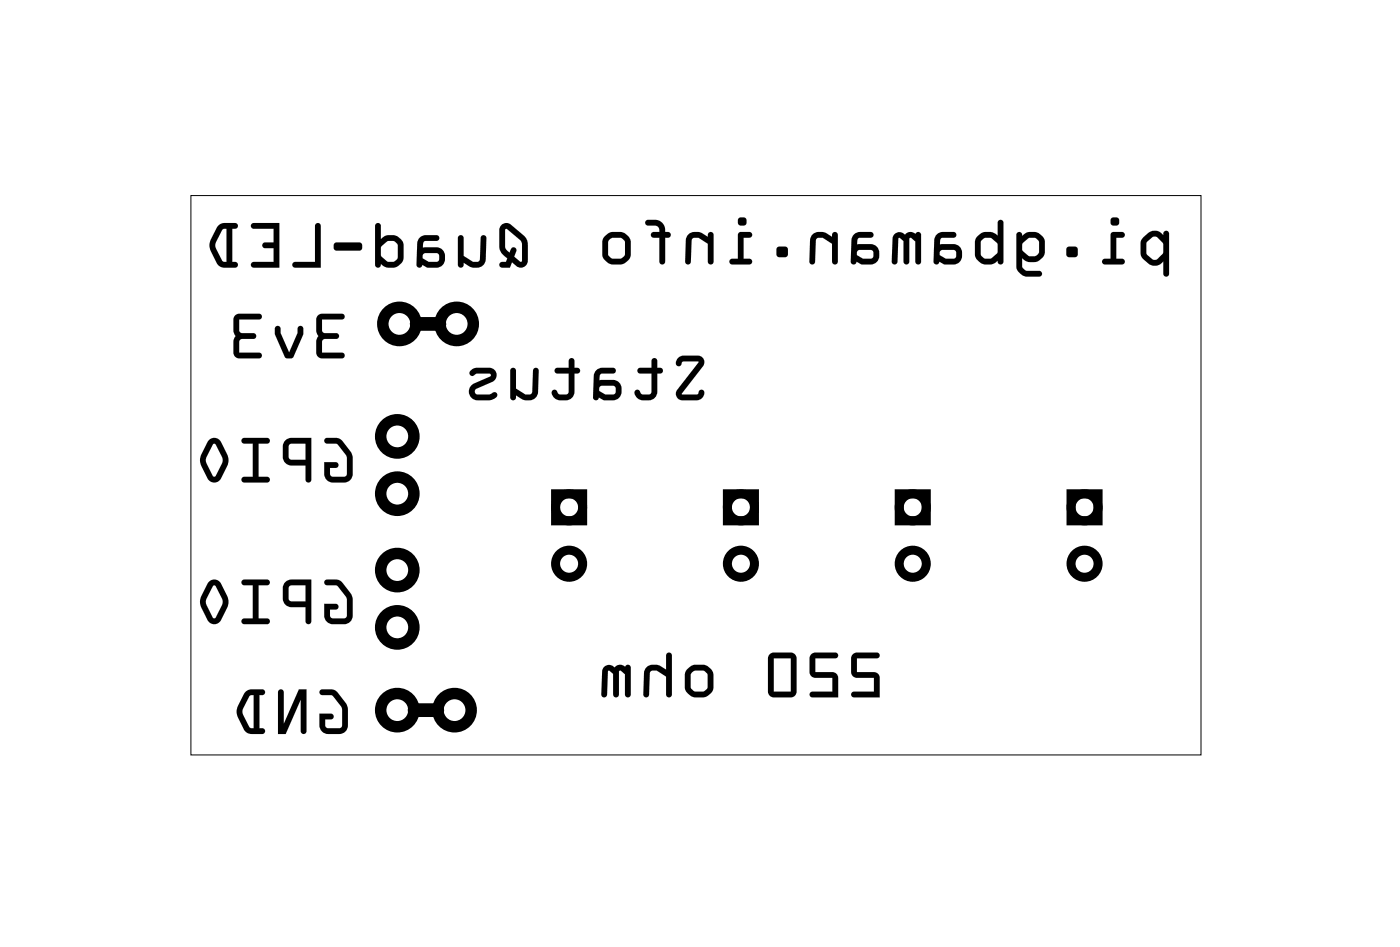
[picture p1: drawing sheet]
<svg xmlns="http://www.w3.org/2000/svg" width="62mm" height="42mm" viewBox="0 0 62 42" stroke-linecap="round" stroke-linejoin="round" font-family="sans-serif">
<path d="M8.5 8.7h44.8v24.8h-44.8z" fill="none" stroke="#000" stroke-width=".04"/>
<g fill="none" stroke="#000" stroke-width=".4">
<path d="M24.6 21.9h1.2v1.2h-1.2zM32.3 21.9h1.2v1.2h-1.2zM39.9 21.9h1.2v1.2h-1.2zM47.5 21.9h1.2v1.2h-1.2z"/>
<circle cx="25.2" cy="22.5" r=".6"/>
<circle cx="25.2" cy="25" r=".6"/>
<circle cx="32.9" cy="22.5" r=".6"/>
<circle cx="32.9" cy="25" r=".6"/>
<circle cx="40.5" cy="22.5" r=".6"/>
<circle cx="40.5" cy="25" r=".6"/>
<circle cx="48.1" cy="22.5" r=".6"/>
<circle cx="48.1" cy="25" r=".6"/>
</g>
<g fill="none" stroke="#000" stroke-width=".51">
<circle cx="17.6" cy="19.3" r=".74"/>
<circle cx="17.7" cy="14.4" r=".74"/>
<circle cx="20.3" cy="14.4" r=".74"/>
<circle cx="17.6" cy="25.3" r=".74"/>
<circle cx="17.6" cy="21.9" r=".74"/>
<circle cx="17.6" cy="27.8" r=".74"/>
<circle cx="17.6" cy="31.5" r=".74"/>
<circle cx="20.2" cy="31.5" r=".74"/>
</g>
<g fill="#000">
<path d="M14.1 14a.92 .92 0 0 0 0 .8v.1v.1a.92 .92 0 0 0 0 .8l.2 .1h.9a.13 .13 0 0 0 .1-.1 .13 .13 0 0 0-.1-.2h-.9v-.5l.6-.1a.13 .13 0 0 0 .1-.1 .13 .13 0 0 0-.1-.1l-.6-.1v-.5h.9a.13 .13 0 0 0 .1-.2 .13 .13 0 0 0-.1-.1h-.9zM14.1 14l.2-.1h.9a.13 .13 0 0 1 .1 .1 .13 .13 0 0 1-.1 .2h-.9v.5l.6 .1a.13 .13 0 0 1 .1 .1 .13 .13 0 0 1-.1 .1l-.6 .1v.5h.9a.13 .13 0 0 1 .1 .2 .13 .13 0 0 1-.1 .1h-.9l-.2-.1a.92 .92 0 0 1-.1-.8l.1-.1-.1-.1a.92 .92 0 0 1 .1-.8zM12.2 14.5v.3l.4 1 .1 .1 .3-.1 .4-1 .1-.2a.14 .14 0 0 0-.2-.2 .13 .13 0 0 0-.1 .2v.2l-.4 .8-.4-.8v-.3zM12.2 14.5h.2v.3l.4 .8 .4-.8v-.2a.13 .13 0 0 1 .1-.2 .14 .14 0 0 1 .2 .2l-.1 .2-.4 1-.3 .1-.1-.1-.4-1zM10.4 14a.92 .92 0 0 0 0 .8l.1 .1-.1 .1a.92 .92 0 0 0 0 .8l.2 .1h.9a.13 .13 0 0 0 .1-.1 .13 .13 0 0 0-.1-.2h-.9v-.5l.6-.1a.13 .13 0 0 0 .2-.1 .13 .13 0 0 0-.2-.1l-.6-.1v-.5h.9a.13 .13 0 0 0 .1-.2 .13 .13 0 0 0-.1-.1h-.9zM10.4 14l.2-.1h.9a.13 .13 0 0 1 .1 .1 .13 .13 0 0 1-.1 .2h-.9v.5l.6 .1a.13 .13 0 0 1 .2 .1 .13 .13 0 0 1-.2 .1l-.6 .1v.5h.9a.13 .13 0 0 1 .1 .2 .13 .13 0 0 1-.1 .1h-.9l-.2-.1a.92 .92 0 0 1 0-.8l.1-.1-.1-.1a.92 .92 0 0 1 0-.8z"/>
<path d="M14.1 14a.92 .92 0 0 0-.1 .8l.1 .1-.1 .1a.92 .92 0 0 0 .1 .8l.2 .1h.9a.13 .13 0 0 0 .1-.1 .13 .13 0 0 0-.1-.2h-.9v-.5l.6-.1a.13 .13 0 0 0 .1-.1 .13 .13 0 0 0-.1-.1l-.6-.1v-.5h.9a.13 .13 0 0 0 .1-.2 .13 .13 0 0 0-.1-.1h-.9zM12.2 14.5v.3l.4 1 .1 .1 .3-.1 .4-1 .1-.2a.14 .14 0 0 0-.2-.2 .13 .13 0 0 0-.1 .2v.2l-.4 .8-.4-.8v-.3zM10.4 14a.92 .92 0 0 0 0 .8l.1 .1-.1 .1a.92 .92 0 0 0 0 .8l.2 .1h.9a.13 .13 0 0 0 .1-.1 .13 .13 0 0 0-.1-.2h-.9v-.5l.6-.1a.13 .13 0 0 0 .2-.1 .13 .13 0 0 0-.2-.1l-.6-.1v-.5h.9a.13 .13 0 0 0 .1-.2 .13 .13 0 0 0-.1-.1h-.9z"/>
<path d="M22.2 10l-.1 .2 .1 .8 .3 .5-.1 .1h-.1a.13 .13 0 0 0-.2 .1 .14 .14 0 0 0 .2 .2h.3l.1-.3a.44 .44 0 0 0 .5 .2l.2-.2-.1-1-.7-.7zM22.2 10l.4-.1 .7 .7 .1 1a.31 .31 0 0 1-.2 .2 .31 .31 0 0 1-.3 0l-.2-.2-.1 .3h-.3a.14 .14 0 0 1-.2-.2 .13 .13 0 0 1 .2-.1h.1l.1-.1-.3-.5-.1-.8zM22.4 10.2l.7 .5v.9l-.3-.2 .1-.3a.16 .16 0 0 0-.2-.1 .16 .16 0 0 0-.1 .2l-.2-.2zM22.4 10.2v.8l.2 .2a.16 .16 0 0 1 .1-.2 .16 .16 0 0 1 .2 .1l-.1 .3 .3 .2v-.9zM20.3 10.5v1.2a.13 .13 0 0 0 .1 .2 .14 .14 0 0 0 .2-.2v-.1l.2 .2a.49 .49 0 0 0 .7-.3l.1-.9a.14 .14 0 0 0-.2-.2 .13 .13 0 0 0-.1 .1v1l-.3 .1-.4-.3v-.8zM20.3 10.5h.3v.8l.4 .3 .3-.1v-1a.13 .13 0 0 1 .1-.1 .14 .14 0 0 1 .2 .2l-.1 .9a.55 .55 0 0 1-.4 .4 .55 .55 0 0 1-.5-.3v.1a.14 .14 0 0 1-.2 .2 .13 .13 0 0 1-.1-.2zM18.6 10.5l-.1 .3v.9a.13 .13 0 0 0 .1 .2 .13 .13 0 0 0 .1-.2l.2 .2h.5a.46 .46 0 0 0 .3-.5 .46 .46 0 0 0-.3-.4h-.6v-.3h.6a.13 .13 0 0 0 .1-.1 .13 .13 0 0 0-.1-.2h-.5zM18.6 10.5l.3-.1h.5a.13 .13 0 0 1 .1 .2 .13 .13 0 0 1-.1 .1h-.6v.3h.6a.46 .46 0 0 1 .3 .4 .46 .46 0 0 1-.3 .5h-.5l-.2-.2a.13 .13 0 0 1-.1 .2 .13 .13 0 0 1-.1-.2v-.9zM18.8 11.3l.6-.1 .1 .3-.5 .1-.3-.1zM18.8 11.3l-.1 .2 .3 .1 .5-.1-.1-.3zM16.7 9.9l-.1 1.8a.14 .14 0 0 0 .2 .2 .13 .13 0 0 0 .1-.2l.3 .2h.3l.3-.2a1.07 1.07 0 0 0 .1-.9l-.3-.4h-.4l-.3 .2v-.6zM16.7 9.9l.2 .1v.6l.3-.2h.4l.3 .4a1.07 1.07 0 0 1-.1 .9l-.3 .2h-.3l-.3-.2a.13 .13 0 0 1-.1 .2 .14 .14 0 0 1-.2-.2zM16.9 10.9l.3-.2h.4v.2v.6l-.4 .1-.3-.2zM16.9 10.9v.5l.3 .2h.3l.1-.1v-.7l-.1-.1h-.3zM14.8 10.8v.2l.1 .1h1a.19 .19 0 0 0 .2-.2 .19 .19 0 0 0-.2-.2zM14.8 10.8l1.1-.1a.19 .19 0 0 1 .2 .2 .19 .19 0 0 1-.2 .2h-1l-.1-.1zM14 9.9v1.7h-.9a.13 .13 0 0 0-.1 .1 .13 .13 0 0 0 .1 .2h1.1v-1.9l-.1-.1zM14 9.9h.1l.1 .1v1.9h-1.1a.13 .13 0 0 1-.1-.2 .13 .13 0 0 1 .1-.1h.9zM11.2 9.9v.2h.9v.6h-.3a.14 .14 0 0 0-.2 .2 .13 .13 0 0 0 .2 .1h.3v.6h-.8a.13 .13 0 0 0-.2 .1 .14 .14 0 0 0 .2 .2h1.1v-2zM11.2 9.9h1.2v2h-1.1a.14 .14 0 0 1-.2-.2 .13 .13 0 0 1 .2-.1h.8v-.6h-.3a.13 .13 0 0 1-.2-.1 .14 .14 0 0 1 .2-.2h.3v-.6h-.9zM9.7 10l-.4 .7 .1 .4 .3 .7 .7 .1a.14 .14 0 0 0 .2-.2 .13 .13 0 0 0-.2-.1h-.1v-1.5h.1a.13 .13 0 0 0 .2-.1 .13 .13 0 0 0-.2-.1h-.6zM9.7 10l.1-.1h.6a.13 .13 0 0 1 .2 .1 .13 .13 0 0 1-.2 .1h-.1v1.5h.1a.13 .13 0 0 1 .2 .1 .14 .14 0 0 1-.2 .2h-.6l-.2-.2a1.1 1.1 0 0 1 0-1.6zM9.9 10.2l.1-.1v1.5l-.2-.1-.3-.6zM9.9 10.2l-.4 .7 .3 .6 .2 .1v-1.5z"/>
<path d="M22.2 10l-.1 .2 .1 .8 .3 .5-.1 .1h-.1a.13 .13 0 0 0-.2 .1 .14 .14 0 0 0 .2 .2h.3l.1-.3a.44 .44 0 0 0 .5 .2l.2-.2-.1-1-.7-.7zM22.4 10.2l.7 .5v.9l-.3-.2 .1-.3a.16 .16 0 0 0-.2-.1 .16 .16 0 0 0-.1 .2l-.2-.2zM20.3 10.5v1.2a.13 .13 0 0 0 .1 .2 .14 .14 0 0 0 .2-.2v-.1a.55 .55 0 0 0 .5 .3 .55 .55 0 0 0 .4-.4l.1-.9a.14 .14 0 0 0-.2-.2 .13 .13 0 0 0-.1 .1v1l-.3 .1-.4-.3v-.8zM18.6 10.5l-.1 .3v.9a.13 .13 0 0 0 .1 .2 .13 .13 0 0 0 .1-.2l.2 .2h.5a.46 .46 0 0 0 .3-.5 .46 .46 0 0 0-.3-.4h-.6v-.3h.6a.13 .13 0 0 0 .1-.1 .13 .13 0 0 0-.1-.2h-.5zM18.8 11.3l.6-.1 .1 .3-.5 .1-.3-.1zM16.7 9.9l-.1 1.8a.14 .14 0 0 0 .2 .2 .13 .13 0 0 0 .1-.2l.3 .2h.3l.3-.2a1.07 1.07 0 0 0 .1-.9 .6 .6 0 0 0-.8-.3l-.2 .1v-.6zM16.9 10.9l.3-.2h.4v.2v.6l-.1 .1h-.3l-.3-.2zM14.8 10.8v.2l.1 .1h1a.19 .19 0 0 0 .2-.2 .19 .19 0 0 0-.2-.2zM14 9.9v1.7h-.9a.13 .13 0 0 0-.1 .1 .13 .13 0 0 0 .1 .2h1.1v-1.9l-.1-.1zM11.2 9.9v.2h.9v.6h-.3a.14 .14 0 0 0-.2 .2 .13 .13 0 0 0 .2 .1h.3v.6h-.8a.13 .13 0 0 0-.2 .1 .14 .14 0 0 0 .2 .2h1.1v-2zM9.7 10a1.17 1.17 0 0 0 0 1.7l.1 .2h.6a.14 .14 0 0 0 .2-.2 .13 .13 0 0 0-.2-.1h-.1v-1.5h.1a.13 .13 0 0 0 .2-.1 .13 .13 0 0 0-.2-.1h-.6zM9.9 10.2l.1-.1v1.5l-.2-.1-.3-.6z"/>
<path d="M30.1 15.9l-.1 .2a.16 .16 0 0 0 .2 .1 .16 .16 0 0 0 .1-.2l.7 .1-1 1.2v.3l.2 .1h.7a.29 .29 0 0 0 .3-.1 .29 .29 0 0 0 0-.3h-.2l-.1 .2h-.7l1-1.3v-.2v-.2h-.2h-.7zM30.1 15.9l.2-.1h.7l.2 .1v.3l-1 1.3h.8a.15 .15 0 0 1 .1-.2 .15 .15 0 0 1 .1 .1 .35 .35 0 0 1-.3 .3h-.7l-.2-.1v-.3l1-1.2-.7-.1a.15 .15 0 0 1-.2 .2 .15 .15 0 0 1-.1-.1zM28.3 16.3v.2l.6 .1v.8l-.1 .1-.4-.1a.14 .14 0 0 0-.1-.1 .14 .14 0 0 0-.2 .1 .54 .54 0 0 0 .6 .4 .54 .54 0 0 0 .4-.4v-.8h.2a.13 .13 0 0 0 .1-.2 .13 .13 0 0 0-.1-.1h-.2v-.3a.13 .13 0 0 0-.1-.1 .13 .13 0 0 0-.1 .1v.3zM28.3 16.3h.6v-.3a.13 .13 0 0 1 .1-.1 .13 .13 0 0 1 .2 .1l-.1 .3h.2a.13 .13 0 0 1 .1 .1 .13 .13 0 0 1-.1 .2h-.2l.1 .8a.51 .51 0 0 1-.6 .4 .51 .51 0 0 1-.5-.4 .19 .19 0 0 1 .3-.1 .19 .19 0 0 1 .1 .2l.4-.1v-.8h-.6zM26.4 16.4l-.1 .3v.9a.13 .13 0 0 0 .1 .1 .13 .13 0 0 0 .2-.1l.2 .1h.4a.46 .46 0 0 0 .4-.4 .46 .46 0 0 0-.4-.5l-.6 .1 .1-.3h.5a.13 .13 0 0 0 .1-.2 .13 .13 0 0 0-.1-.1h-.5zM26.4 16.4l.3-.1h.5a.13 .13 0 0 1 .1 .1 .13 .13 0 0 1-.1 .2h-.5l-.1 .3 .6-.1a.46 .46 0 0 1 .4 .5 .46 .46 0 0 1-.4 .4h-.4l-.2-.1a.13 .13 0 0 1-.2 .1 .13 .13 0 0 1-.1-.1v-.9zM26.6 17.1h.6l.1 .3-.5 .1-.2-.2zM26.6 17.1v.2l.2 .2 .5-.1-.1-.3zM24.6 16.3l.1 .2 .5 .1v.8l-.1 .1-.4-.1a.14 .14 0 0 0-.1-.1 .14 .14 0 0 0-.1 .1 .54 .54 0 0 0 .5 .4 .54 .54 0 0 0 .5-.4v-.8h.1a.13 .13 0 0 0 .1-.2 .13 .13 0 0 0-.1-.1h-.1v-.3a.13 .13 0 0 0-.2-.1 .13 .13 0 0 0-.1 .1v.3zM24.6 16.3h.6v-.3a.13 .13 0 0 1 .1-.1 .13 .13 0 0 1 .2 .1v.3h.1a.13 .13 0 0 1 .1 .1 .13 .13 0 0 1-.1 .2h-.1v.8a.51 .51 0 0 1-.5 .4 .51 .51 0 0 1-.5-.4 .19 .19 0 0 1 .2-.1 .19 .19 0 0 1 .1 .2l.4-.1v-.8h-.5zM22.7 16.3l-.1 1.3a.13 .13 0 0 0 .2 .1 .13 .13 0 0 0 .1-.1v-.1l.2 .2a.49 .49 0 0 0 .8-.3v-1a.13 .13 0 0 0-.1-.1 .13 .13 0 0 0-.2 .1v1l-.3 .1-.4-.3v-.8zM22.7 16.3l.2 .1v.8l.4 .3 .3-.1v-1a.13 .13 0 0 1 .2-.1 .13 .13 0 0 1 .1 .1v1a.55 .55 0 0 1-.5 .4 .55 .55 0 0 1-.5-.3v.1a.13 .13 0 0 1-.1 .1 .13 .13 0 0 1-.2-.1zM20.8 16.5a.14 .14 0 0 0 .1 .2 .14 .14 0 0 0 .2-.1h.6h.1l-.9 .5-.1 .3a.39 .39 0 0 0 .4 .3h.5l.3-.1a.14 .14 0 0 0 0-.2 .14 .14 0 0 0-.2 .1h-.6l-.1-.1v-.2l.7-.3a.33 .33 0 0 0 .2-.3 .33 .33 0 0 0-.3-.3h-.5zM20.8 16.5a.97 .97 0 0 1 1.1-.1l.1 .2-.1 .3-.8 .3v.2l.1 .1h.6a.15 .15 0 0 1 .2-.1 .15 .15 0 0 1 0 .2 .88 .88 0 0 1-1.2-.1v-.3l.1-.1 .9-.5h-.1h-.5a.17 .17 0 0 1-.2 .1 .17 .17 0 0 1-.2-.2z"/>
<path d="M30.1 15.9l-.1 .2a.16 .16 0 0 0 .2 .1 .16 .16 0 0 0 .1-.2l.7 .1-1 1.2v.3l.2 .1h.7a.29 .29 0 0 0 .3-.1 .29 .29 0 0 0 0-.3h-.2l-.1 .2h-.7l1-1.3v-.2v-.2h-.2h-.7zM28.3 16.3v.3h.6v.8l-.1 .1-.4-.1a.14 .14 0 0 0-.1-.1 .14 .14 0 0 0-.2 .1 .54 .54 0 0 0 .6 .4 .54 .54 0 0 0 .4-.4v-.8h.2a.13 .13 0 0 0 .1-.2 .13 .13 0 0 0-.1-.1h-.2v-.3a.13 .13 0 0 0-.1-.1 .13 .13 0 0 0-.1 .1v.3zM26.4 16.4l-.1 .3v.9a.13 .13 0 0 0 .1 .1 .13 .13 0 0 0 .2-.1l.2 .1h.4a.46 .46 0 0 0 .4-.4 .46 .46 0 0 0-.4-.5l-.6 .1 .1-.3h.5a.13 .13 0 0 0 .1-.2 .13 .13 0 0 0-.1-.1h-.5zM26.6 17.1h.6l.1 .3-.5 .1-.2-.2zM24.6 16.3l.1 .3h.5v.8l-.1 .1-.4-.1a.14 .14 0 0 0-.1-.1 .14 .14 0 0 0-.1 .1 .54 .54 0 0 0 .5 .4 .54 .54 0 0 0 .5-.4v-.8h.1a.13 .13 0 0 0 .1-.2 .13 .13 0 0 0-.1-.1h-.1v-.3a.13 .13 0 0 0-.2-.1 .13 .13 0 0 0-.1 .1v.3zM22.7 16.3l-.1 1.3a.13 .13 0 0 0 .2 .1 .13 .13 0 0 0 .1-.1v-.1a.55 .55 0 0 0 .5 .3 .55 .55 0 0 0 .5-.4v-1a.13 .13 0 0 0-.1-.1 .13 .13 0 0 0-.2 .1v1l-.3 .1-.4-.3v-.8zM20.8 16.5a.14 .14 0 0 0 .1 .2 .14 .14 0 0 0 .2-.1h.6h.1l-.8 .4a.39 .39 0 0 0-.2 .4 .39 .39 0 0 0 .4 .3h.5l.3-.1a.17 .17 0 0 0-.1-.2 .17 .17 0 0 0-.2 .1h-.6v-.1v-.2l.7-.3a.33 .33 0 0 0 .2-.3 .33 .33 0 0 0-.3-.3h-.5z"/>
<path d="M50.7 10.5l-.1 .2v.5v.2l.3 .3a.46 .46 0 0 0 .7-.1v.5a.13 .13 0 0 0 .1 .2 .13 .13 0 0 0 .1-.2v-1.7a.13 .13 0 0 0-.1-.2 .13 .13 0 0 0-.1 .2l-.1-.1a.46 .46 0 0 0-.7 .1zM50.7 10.5a.51 .51 0 0 1 .9-.1 .14 .14 0 0 1 .1-.2 .14 .14 0 0 1 .1 .2v1.7a.13 .13 0 0 1-.1 .2 .13 .13 0 0 1-.1-.2v-.5a.46 .46 0 0 1-.7 .1 .85 .85 0 0 1-.3-1.1zM50.9 10.7l.3-.2 .4 .3v.4l-.3 .3h-.2l-.3-.2zM50.9 10.7v.6l.2 .2h.2l.3-.3v-.4l-.4-.3zM49.3 10.3v1.2h-.3a.13 .13 0 0 0-.1 .1 .13 .13 0 0 0 .1 .1h.8a.13 .13 0 0 0 .1-.1 .13 .13 0 0 0-.1-.1h-.3v-1h.3a.13 .13 0 0 0 .1-.1 .13 .13 0 0 0-.1-.1zM49.3 10.3h.5a.13 .13 0 0 1 .1 .1 .13 .13 0 0 1-.1 .1h-.3v1h.3a.13 .13 0 0 1 .1 .1 .13 .13 0 0 1-.1 .1h-.8a.13 .13 0 0 1-.1-.1 .13 .13 0 0 1 .1-.1h.3zM49.2 9.8a.2 .2 0 0 0 .4 0 .2 .2 0 0 0-.4 0zM49.2 9.8a.2 .2 0 0 1 .4 0 .2 .2 0 0 1-.4 0zM47.3 11v.4h.5v-.4zM47.3 11h.5v.4h-.5zM45.1 10.3v1.6l.3 .3 .7 .1a.13 .13 0 0 0 .1-.2 .13 .13 0 0 0-.1-.1h-.6l-.2-.1v-.5l.4 .2h.3l.2-.2 .1-.2v-.6l-.2-.2-.2-.1h-.4l-.2 .2a.13 .13 0 0 0 0-.2 .13 .13 0 0 0-.2 0zM45.1 10.3a.13 .13 0 0 1 .2 0 .13 .13 0 0 1 0 .2l.2-.2h.4l.2 .1 .2 .2v.6l-.1 .2-.2 .2h-.3l-.4-.2v.5l.2 .1h.6a.13 .13 0 0 1 .1 .1 .13 .13 0 0 1-.1 .2l-.7-.1-.3-.3zM45.4 10.8l.2-.3 .3 .1 .2 .1v.5l-.2 .2-.3-.1-.3-.2zM45.4 10.8l-.1 .3 .3 .2 .3 .1 .2-.2v-.5l-.2-.1-.3-.1zM43.4 10.5a1.02 1.02 0 0 0-.2 .8l.2 .3a.63 .63 0 0 0 .8 0 .13 .13 0 0 0 .2 .1 .13 .13 0 0 0 .1-.1v-1.7a.13 .13 0 0 0-.1-.2 .14 .14 0 0 0-.2 .2v.5a.67 .67 0 0 0-.6-.1zM43.4 10.5l.2-.2a.67 .67 0 0 1 .6 .1v-.5a.14 .14 0 0 1 .2-.2 .13 .13 0 0 1 .1 .2v1.7a.13 .13 0 0 1-.1 .1 .13 .13 0 0 1-.2-.1 .6 .6 0 0 1-.7 0l-.3-.3a1.02 1.02 0 0 1 .2-.8zM43.5 10.7l.2-.1 .2-.1 .3 .3v.4l-.3 .3h-.2l-.2-.2zM43.5 10.7v.6l.2 .2h.2l.3-.3v-.4l-.3-.3-.2 .1zM41.6 10.4l-.2 .3v.9a.13 .13 0 0 0 .1 .1 .13 .13 0 0 0 .2-.1l.2 .1h.4a.46 .46 0 0 0 .4-.4 .46 .46 0 0 0-.4-.5h-.6l.1-.3h.5a.13 .13 0 0 0 .1-.1 .13 .13 0 0 0-.1-.1h-.5zM41.5 10.4l.3-.1h.5a.13 .13 0 0 1 .1 .1 .13 .13 0 0 1-.1 .1h-.5l-.1 .3h.6a.46 .46 0 0 1 .4 .5 .46 .46 0 0 1-.4 .4h-.4l-.2-.1a.13 .13 0 0 1-.2 .1 .13 .13 0 0 1-.1-.1v-.9zM41.7 11.1h.6l.1 .3-.5 .1-.2-.2zM41.7 11.1v.2l.2 .2 .5-.1-.1-.3zM39.7 10.4l-.1 .2-.1 1a.13 .13 0 0 0 .2 .1 .13 .13 0 0 0 .1-.1l.1-1.1 .2 .2v.9a.13 .13 0 0 0 .1 .1 .13 .13 0 0 0 .1-.1l.1-1.1 .2 .2v.9a.13 .13 0 0 0 .1 .1 .13 .13 0 0 0 .1-.1v-1.2a.13 .13 0 0 0-.1-.1 .13 .13 0 0 0-.1 .1 .31 .31 0 0 0-.5 0l-.2-.1zM39.7 10.4l.2-.1 .2 .1a.31 .31 0 0 1 .5 0 .13 .13 0 0 1 .1-.1 .13 .13 0 0 1 .2 .1v1.2a.13 .13 0 0 1-.2 .1 .13 .13 0 0 1-.1-.1v-.9l-.2-.2-.1 .1v1a.13 .13 0 0 1-.1 .1 .13 .13 0 0 1-.1-.1v-.9l-.2-.2-.1 1.1a.13 .13 0 0 1-.1 .1 .13 .13 0 0 1-.2-.1l.1-1zM37.9 10.4l-.1 .3-.1 .9a.13 .13 0 0 0 .2 .1 .13 .13 0 0 0 .1-.1l.2 .1h.4a.46 .46 0 0 0 .4-.4 .46 .46 0 0 0-.4-.5h-.6l.1-.3h.5a.13 .13 0 0 0 .1-.1 .13 .13 0 0 0-.1-.1h-.5zM37.9 10.4l.2-.1h.5a.13 .13 0 0 1 .1 .1 .13 .13 0 0 1-.1 .1h-.5l-.1 .3h.6a.46 .46 0 0 1 .4 .5 .46 .46 0 0 1-.4 .4h-.4l-.2-.1a.13 .13 0 0 1-.1 .1 .13 .13 0 0 1-.2-.1l.1-.9zM38 11.1h.7v.3l-.4 .1-.3-.2zM38 11.1v.2l.3 .2 .4-.1v-.3zM36 10.4l-.1 .3v.9a.13 .13 0 0 0 .1 .1 .13 .13 0 0 0 .1-.1l.1-.9 .1-.2h.2l.4 .3v.8a.13 .13 0 0 0 .1 .1 .13 .13 0 0 0 .2-.1v-1.2a.13 .13 0 0 0-.2-.1 .13 .13 0 0 0-.1 .1v.1l-.4-.2zM36 10.4l.5-.1 .4 .2v-.1a.13 .13 0 0 1 .1-.1 .13 .13 0 0 1 .2 .1v1.2a.13 .13 0 0 1-.2 .1 .13 .13 0 0 1-.1-.1v-.8l-.4-.3h-.2l-.1 .2-.1 .9a.13 .13 0 0 1-.1 .1 .13 .13 0 0 1-.1-.1v-.9zM34.5 11v.4h.4v-.4zM34.5 11h.4v.4h-.4zM32.8 10.3l-.1 1.2h-.2a.13 .13 0 0 0-.2 .1 .13 .13 0 0 0 .2 .1h.7a.13 .13 0 0 0 .2-.1 .13 .13 0 0 0-.2-.1h-.2v-1h.2a.13 .13 0 0 0 .2-.1 .13 .13 0 0 0-.2-.1zM32.8 10.3h.4a.13 .13 0 0 1 .2 .1 .13 .13 0 0 1-.2 .1h-.2v1h.2a.13 .13 0 0 1 .2 .1 .13 .13 0 0 1-.2 .1h-.7a.13 .13 0 0 1-.2-.1 .13 .13 0 0 1 .2-.1h.2zM32.7 9.8a.2 .2 0 0 0 .4 0 .2 .2 0 0 0-.4 0zM32.7 9.8a.2 .2 0 0 1 .4 0 .2 .2 0 0 1-.4 0zM30.5 10.4l-.1 .3v.9a.13 .13 0 0 0 .1 .1 .13 .13 0 0 0 .1-.1l.1-.9 .1-.2h.2l.4 .3v.8a.13 .13 0 0 0 .1 .1 .13 .13 0 0 0 .1-.1v-1.2a.13 .13 0 0 0-.1-.1 .13 .13 0 0 0-.1 .1v.1l-.5-.2zM30.5 10.4l.4-.1 .5 .2v-.1a.13 .13 0 0 1 .1-.1 .13 .13 0 0 1 .1 .1v1.2a.13 .13 0 0 1-.1 .1 .13 .13 0 0 1-.1-.1v-.8l-.4-.3h-.2l-.1 .2-.1 .9a.13 .13 0 0 1-.1 .1 .13 .13 0 0 1-.1-.1v-.9zM28.7 9.8v.2l.5 .1v.2h-.2a.13 .13 0 0 0-.1 .1 .13 .13 0 0 0 .1 .1h.2v1.1a.13 .13 0 0 0 .2 .1 .13 .13 0 0 0 .1-.1v-1.1h.1a.13 .13 0 0 0 .1-.1 .13 .13 0 0 0-.1-.1h-.1a.55 .55 0 0 0-.3-.5 .55 .55 0 0 0-.5 0zM28.6 9.8a.56 .56 0 0 1 .9 .5h.1a.13 .13 0 0 1 .2 .1 .13 .13 0 0 1-.2 .1h-.1v1.1a.13 .13 0 0 1-.1 .1 .13 .13 0 0 1-.2-.1v-1.1h-.2a.13 .13 0 0 1-.1-.1 .13 .13 0 0 1 .1-.1h.2v-.2l-.5-.1zM26.8 10.5a1.02 1.02 0 0 0-.1 .8l.1 .2 .3 .2h.5l.2-.1a1.05 1.05 0 0 0 .2-.9l-.2-.3a.64 .64 0 0 0-.6-.1zM26.8 10.5l.3-.2h.5l.4 .4a1.06 1.06 0 0 1-.2 .9l-.2 .1h-.5l-.3-.2-.1-.2a1.02 1.02 0 0 1 .1-.8zM27 10.6l.5-.1 .2 .2v.6l-.1 .1-.4 .1-.2-.2v-.6zM27 10.6v.1v.6l.2 .2 .4-.1 .1-.1v-.6l-.2-.2z"/>
<path d="M50.7 10.5l-.1 .2a.78 .78 0 0 0 .6 1.1l.4-.2v.5a.13 .13 0 0 0 .1 .2 .13 .13 0 0 0 .1-.2v-1.7a.14 .14 0 0 0-.1-.2 .14 .14 0 0 0-.1 .2l-.1-.1a.52 .52 0 0 0-.8 .2zM50.9 10.7l.3-.2 .4 .3v.4l-.3 .3h-.2l-.3-.2zM49.3 10.3v1.2h-.3a.13 .13 0 0 0-.1 .1 .13 .13 0 0 0 .1 .1h.8a.13 .13 0 0 0 .1-.1 .13 .13 0 0 0-.1-.1h-.3v-1h.3a.13 .13 0 0 0 .1-.1 .13 .13 0 0 0-.1-.1zM49.2 9.8a.2 .2 0 0 0 .4 0 .2 .2 0 0 0-.4 0zM47.3 11v.4h.5v-.4zM45.1 10.3v1.6l.3 .3 .7 .1a.13 .13 0 0 0 .1-.2 .13 .13 0 0 0-.1-.1h-.6l-.2-.1v-.5l.4 .2h.3l.2-.2 .1-.2v-.7l-.3-.2h-.4l-.3 .2v-.2zM45.4 10.8l.2-.3 .3 .1 .2 .1v.5l-.2 .2-.3-.1-.3-.2zM43.4 10.5a1.02 1.02 0 0 0-.2 .8l.2 .2a.58 .58 0 0 0 .8 .1 .13 .13 0 0 0 .2 .1 .13 .13 0 0 0 .1-.1v-1.7a.13 .13 0 0 0-.1-.2 .14 .14 0 0 0-.2 .2v.5a.67 .67 0 0 0-.6-.1zM43.5 10.7l.2-.1 .2-.1 .3 .3v.4l-.3 .3h-.2l-.2-.2zM41.5 10.4l-.1 .3v.9a.13 .13 0 0 0 .1 .1 .13 .13 0 0 0 .2-.1l.2 .1h.4a.46 .46 0 0 0 .4-.4 .46 .46 0 0 0-.4-.5h-.6l.1-.3h.5a.13 .13 0 0 0 .1-.1 .13 .13 0 0 0-.1-.1h-.5zM41.7 11.1h.6l.1 .3-.5 .1-.2-.2zM39.7 10.4l-.1 .2-.1 1a.13 .13 0 0 0 .2 .1 .13 .13 0 0 0 .1-.1l.1-1.1 .2 .2v.9a.13 .13 0 0 0 .1 .1 .13 .13 0 0 0 .1-.1l.1-1.1 .2 .2v.9a.13 .13 0 0 0 .1 .1 .13 .13 0 0 0 .1-.1v-1.2a.13 .13 0 0 0-.1-.1 .13 .13 0 0 0-.1 .1 .31 .31 0 0 0-.5 0l-.2-.1zM37.9 10.4l-.1 .3-.1 .9a.13 .13 0 0 0 .2 .1 .13 .13 0 0 0 .1-.1l.2 .1h.4a.46 .46 0 0 0 .4-.4 .46 .46 0 0 0-.4-.5h-.6l.1-.3h.5a.13 .13 0 0 0 .1-.1 .13 .13 0 0 0-.1-.1h-.5zM38 11.1h.7v.3l-.4 .1-.3-.2zM36 10.4l-.1 .3v.9a.13 .13 0 0 0 .1 .1 .13 .13 0 0 0 .1-.1l.1-.9 .1-.2h.2l.4 .3v.8a.13 .13 0 0 0 .1 .1 .13 .13 0 0 0 .2-.1v-1.2a.13 .13 0 0 0-.2-.1 .13 .13 0 0 0-.1 .1v.1l-.4-.2zM34.5 11v.4h.4v-.4zM32.8 10.3l-.1 1.2h-.2a.13 .13 0 0 0-.2 .1 .13 .13 0 0 0 .2 .1h.7a.13 .13 0 0 0 .2-.1 .13 .13 0 0 0-.2-.1h-.2v-1h.2a.13 .13 0 0 0 .2-.1 .13 .13 0 0 0-.2-.1zM32.7 9.8a.2 .2 0 0 0 .4 0 .2 .2 0 0 0-.4 0zM30.5 10.4l-.1 .3v.9a.13 .13 0 0 0 .1 .1 .13 .13 0 0 0 .1-.1l.1-.9 .1-.2h.2l.4 .3v.8a.13 .13 0 0 0 .1 .1 .13 .13 0 0 0 .1-.1v-1.2a.13 .13 0 0 0-.1-.1 .13 .13 0 0 0-.1 .1v.1l-.5-.2zM28.6 9.8l.1 .2 .5 .1v.2h-.2a.13 .13 0 0 0-.1 .1 .13 .13 0 0 0 .1 .1h.2v1.1a.13 .13 0 0 0 .2 .1 .13 .13 0 0 0 .1-.1v-1.1h.1a.13 .13 0 0 0 .2-.1 .13 .13 0 0 0-.2-.1h-.1a.56 .56 0 0 0-.9-.5zM26.8 10.5a1.02 1.02 0 0 0-.1 .8l.1 .2 .3 .2h.5l.2-.1a1.05 1.05 0 0 0 .2-.9l-.2-.3a.64 .64 0 0 0-.6-.1zM27 10.6l.5-.1 .2 .2v.6l-.1 .1-.4 .1-.2-.2v-.6z"/>
<path d="M14.2 30.6v.2h.5l.5 .6-.1 .8h-.6l-.1-.3h.3a.13 .13 0 0 0 .1-.1 .13 .13 0 0 0-.1-.2h-.5v.6a.39 .39 0 0 0 .4 .3h.4a.38 .38 0 0 0 .4-.3 1.36 1.36 0 0 0-.4-1.5l-.3-.1zM14.2 30.6h.6l.5 .6a1.63 1.63 0 0 1 .1 1.1l-.1 .1a1.01 1.01 0 0 1-1 0l-.1-.2v-.6h.5a.13 .13 0 0 1 .1 .2 .13 .13 0 0 1-.1 .1h-.3l.1 .3h.6l.1-.8-.5-.6h-.5zM12.4 30.6l-.1 1.9h.4l.6-1.5v1.4a.13 .13 0 0 0 .2 .1 .13 .13 0 0 0 .1-.1v-1.8h-.3l-.7 1.5v-1.4l-.1-.1zM12.4 30.6h.1l.1 .1v1.4l.7-1.5h.3v1.8a.13 .13 0 0 1-.1 .1 .13 .13 0 0 1-.2-.1v-1.4l-.6 1.5h-.4zM10.9 30.7l-.4 .7 .1 .4 .3 .7h.7a.13 .13 0 0 0 .2-.1 .13 .13 0 0 0-.2-.1h-.1v-1.5h.1a.13 .13 0 0 0 .2-.1 .13 .13 0 0 0-.2-.1h-.5zM10.9 30.7l.2-.1h.5a.13 .13 0 0 1 .2 .1 .13 .13 0 0 1-.2 .1h-.1v1.5h.1a.13 .13 0 0 1 .2 .1 .13 .13 0 0 1-.2 .1h-.6l-.2-.2a1.1 1.1 0 0 1 0-1.5zM11.1 30.8h.2v1.5l-.3-.1-.3-.7zM11.1 30.8l-.3 .7 .2 .7 .2 .1v-1.5z"/>
<path d="M14.2 30.6v.2h.5l.5 .6-.1 .8h-.6l-.1-.3h.3a.13 .13 0 0 0 .1-.1 .13 .13 0 0 0-.1-.2h-.5v.6a.39 .39 0 0 0 .4 .3h.4a.38 .38 0 0 0 .4-.3 1.33 1.33 0 0 0-.7-1.6zM12.4 30.6l-.1 1.9h.4l.6-1.5v1.4a.13 .13 0 0 0 .2 .1 .13 .13 0 0 0 .1-.1v-1.8h-.3l-.7 1.5v-1.4l-.1-.1zM10.9 30.7a1.17 1.17 0 0 0 0 1.7l.1 .1h.6a.13 .13 0 0 0 .2-.1 .13 .13 0 0 0-.2-.1h-.1v-1.5h.1a.13 .13 0 0 0 .2-.1 .13 .13 0 0 0-.2-.1h-.5zM11.1 30.8h.1v1.5l-.2-.1-.3-.7z"/>
<path d="M14.4 19.4l.1 .3h.4l.5 .5-.1 .9h-.6l-.1-.4h.3a.13 .13 0 0 0 .1-.1 .13 .13 0 0 0-.1-.1h-.5v.5a.39 .39 0 0 0 .4 .4h.5a.38 .38 0 0 0 .3-.4 1.36 1.36 0 0 0-.4-1.4l-.3-.2zM14.4 19.4h.7l.4 .6a1.63 1.63 0 0 1 .1 1.2l-.1 .1a1.01 1.01 0 0 1-1 0l-.1-.3v-.5h.5a.13 .13 0 0 1 .1 .1 .13 .13 0 0 1-.1 .1h-.3l.1 .4h.6l.1-.9-.5-.5h-.4zM12.7 19.5a.8 .8 0 0 0 .1 1.1h.8v.7a.13 .13 0 0 0 .1 .1 .13 .13 0 0 0 .1-.1v-1.9h-.9zM12.7 19.5l.2-.1h.9v1.9a.13 .13 0 0 1-.1 .1 .13 .13 0 0 1-.2-.1l.1-.7h-.7a.39 .39 0 0 1-.4-.3v-.5zM12.8 19.7h.8v.7l-.8-.1zM12.8 19.7v.6l.8 .1v-.7zM10.7 19.4l.1 .3h.4v1.4h-.4a.13 .13 0 0 0-.1 .2 .13 .13 0 0 0 .1 .1h1a.13 .13 0 0 0 .2-.1 .14 .14 0 0 0-.2-.2h-.3v-1.4h.3a.14 .14 0 0 0 .2-.2 .13 .13 0 0 0-.2-.1zM10.7 19.4h1.1a.13 .13 0 0 1 .2 .1 .14 .14 0 0 1-.2 .2h-.3v1.4h.3a.14 .14 0 0 1 .2 .2 .13 .13 0 0 1-.2 .1h-1a.13 .13 0 0 1-.1-.1 .13 .13 0 0 1 .1-.2h.4v-1.4h-.4zM9.3 19.5l-.4 .9 .3 .8a.33 .33 0 0 0 .6 0 1.16 1.16 0 0 0 .3-.9l-.3-.8-.3-.1zM9.3 19.5l.2-.1 .3 .2a1.17 1.17 0 0 1 .3 .9l-.3 .7a.34 .34 0 0 1-.6 0 1.17 1.17 0 0 1 .1-1.7zM9.5 19.7h.1l.3 .7-.4 .7-.4-.7zM9.5 19.7l-.4 .7 .4 .7 .4-.7-.3-.7z"/>
<path d="M14.4 25.7l.1 .2 .4 .1 .5 .5-.1 .9h-.6l-.1-.4h.3a.13 .13 0 0 0 .1-.1 .13 .13 0 0 0-.1-.1h-.5v.5a.39 .39 0 0 0 .4 .4h.5a.38 .38 0 0 0 .3-.4 1.36 1.36 0 0 0-.4-1.5l-.3-.1zM14.4 25.7h.7l.4 .6a1.63 1.63 0 0 1 .1 1.1l-.1 .2a1.01 1.01 0 0 1-1 0l-.1-.3v-.5h.5a.13 .13 0 0 1 .1 .1 .13 .13 0 0 1-.1 .1h-.3l.1 .4h.6l.1-.9-.5-.5-.4-.1zM12.7 25.8a.8 .8 0 0 0 .1 1.1h.8v.6a.13 .13 0 0 0 .1 .2 .13 .13 0 0 0 .1-.2v-1.8h-.9zM12.7 25.8l.2-.1h.9v1.8a.13 .13 0 0 1-.1 .2 .14 .14 0 0 1-.2-.2l.1-.6h-.7a.39 .39 0 0 1-.4-.4v-.4zM12.8 26l.8-.1v.8l-.8-.1zM12.8 26v.6l.8 .1v-.8zM10.7 25.7l.1 .2h.4v1.5h-.4a.13 .13 0 0 0-.1 .1 .13 .13 0 0 0 .1 .2h1a.14 .14 0 0 0 .2-.2 .13 .13 0 0 0-.2-.1h-.3v-1.5h.3a.13 .13 0 0 0 .2-.1 .13 .13 0 0 0-.2-.1zM10.7 25.7h1.1a.13 .13 0 0 1 .2 .1 .13 .13 0 0 1-.2 .1h-.3v1.5h.3a.13 .13 0 0 1 .2 .1 .14 .14 0 0 1-.2 .2h-1a.13 .13 0 0 1-.1-.2 .13 .13 0 0 1 .1-.1h.4v-1.5h-.4zM9.3 25.8l-.4 .9 .3 .8a.33 .33 0 0 0 .6 0 1.16 1.16 0 0 0 .3-1l-.3-.7-.3-.1zM9.3 25.8l.2-.1 .3 .2a1.17 1.17 0 0 1 .3 .9l-.3 .7a.34 .34 0 0 1-.6 0 1.17 1.17 0 0 1 .1-1.7zM9.5 26h.1l.3 .7-.4 .7-.4-.7zM9.5 26l-.4 .7 .4 .7 .4-.7-.3-.7z"/>
<path d="M14.4 19.4l.1 .3h.4l.5 .5-.1 .9h-.6l-.1-.4h.3a.13 .13 0 0 0 .1-.1 .13 .13 0 0 0-.1-.1h-.5v.5a.39 .39 0 0 0 .4 .4h.5a.38 .38 0 0 0 .3-.4 1.33 1.33 0 0 0-.7-1.6zM12.7 19.5a.8 .8 0 0 0 .1 1.1h.8v.7a.13 .13 0 0 0 .1 .1 .13 .13 0 0 0 .1-.1v-1.9h-.9zM12.8 19.7h.8v.7l-.8-.1zM10.7 19.4l.1 .3h.4v1.4h-.4a.13 .13 0 0 0-.1 .2 .13 .13 0 0 0 .1 .1h1a.13 .13 0 0 0 .2-.1 .14 .14 0 0 0-.2-.2h-.3v-1.4h.3a.14 .14 0 0 0 .2-.2 .13 .13 0 0 0-.2-.1zM9.3 19.5l-.1 .1a1.17 1.17 0 0 0 .1 1.7l.2 .1 .3-.2a1.17 1.17 0 0 0 0-1.7l-.3-.1zM9.5 19.7h.1l.3 .7-.4 .7-.4-.7z"/>
<path d="M14.4 25.7l.1 .2 .4 .1 .5 .5-.1 .9h-.6l-.1-.4h.3a.13 .13 0 0 0 .1-.1 .13 .13 0 0 0-.1-.1h-.5v.5a.39 .39 0 0 0 .4 .4h.5a.38 .38 0 0 0 .3-.4 1.33 1.33 0 0 0-.7-1.6zM12.7 25.8a.8 .8 0 0 0 .1 1.1h.8v.6a.13 .13 0 0 0 .1 .2 .13 .13 0 0 0 .1-.2v-1.8h-.9zM12.8 26l.8-.1v.8l-.8-.1zM10.7 25.7l.1 .2h.4v1.5h-.4a.13 .13 0 0 0-.1 .1 .13 .13 0 0 0 .1 .2h1a.14 .14 0 0 0 .2-.2 .13 .13 0 0 0-.2-.1h-.3v-1.5h.3a.13 .13 0 0 0 .2-.1 .13 .13 0 0 0-.2-.1zM9.3 25.8l-.1 .1a1.17 1.17 0 0 0 .1 1.7l.2 .1 .3-.2a1.17 1.17 0 0 0 0-1.7l-.3-.1zM9.5 26h.1l.3 .7-.4 .7-.4-.7z"/>
<path d="M37.8 29l-.1 .2 .1 .8h.2h.8v.7h-.9a.13 .13 0 0 0-.2 .1 .13 .13 0 0 0 .2 .1h1.1v-.9l-.1-.1-.1-.1h-.8v-.6h.9a.13 .13 0 0 0 .1-.1 .13 .13 0 0 0-.1-.2h-.9zM37.8 29l.2-.1h.9a.13 .13 0 0 1 .1 .2 .13 .13 0 0 1-.1 .1h-.9v.6h.8l.1 .1 .1 .1v.9h-1.1a.13 .13 0 0 1-.2-.1 .13 .13 0 0 1 .2-.1h.9v-.7l-.8 .1-.2-.1-.1-.8zM36 29l-.1 .2 .1 .8h.2h.7v.7h-.9a.13 .13 0 0 0-.1 .1 .13 .13 0 0 0 .1 .1h1.2v-.9l-.1-.1-.2-.1h-.7v-.6h.8a.13 .13 0 0 0 .2-.1 .14 .14 0 0 0-.2-.2h-.8zM36 29l.2-.1h.8a.14 .14 0 0 1 .2 .2 .13 .13 0 0 1-.2 .1h-.8v.6h.7l.2 .1 .1 .1v.9h-1.2a.13 .13 0 0 1-.1-.1 .13 .13 0 0 1 .1-.1h.9v-.7l-.7 .1-.2-.1-.1-.8zM34.1 29v.2v1.6l.2 .1h.9l.1-.2v-1.6l-.2-.2h-.8zM34.1 29l.2-.1h.8l.2 .2v1.6l-.1 .2h-.9l-.2-.1v-1.6zM34.3 29.2h.8v1.5h-.8zM34.3 29.2v1.5h.8v-1.5zM30.5 29.6a1.02 1.02 0 0 0-.1 .9v.2l.3 .2h.5l.3-.2a1.06 1.06 0 0 0 .1-.9l-.1-.2a.64 .64 0 0 0-.7-.1zM30.5 29.6l.3-.1h.5l.3 .3a1.06 1.06 0 0 1-.1 .9l-.3 .2h-.5l-.3-.2v-.2a1.02 1.02 0 0 1 .1-.9zM30.7 29.8l.5-.1 .2 .2v.6l-.2 .1-.4 .1-.2-.2v-.6zM30.7 29.8l-.1 .1v.6l.2 .2 .4-.1 .2-.1v-.6l-.2-.2zM28.7 29.6l-.1 .2-.1 1a.13 .13 0 0 0 .2 .1 .13 .13 0 0 0 .1-.1v-1l.1-.1h.2l.4 .3v.8a.13 .13 0 0 0 .2 .1 .13 .13 0 0 0 .1-.1v-1.7a.13 .13 0 0 0-.1-.2 .14 .14 0 0 0-.2 .2v.6l-.4-.2zM28.7 29.6l.4-.1 .4 .2v-.6a.14 .14 0 0 1 .2-.2 .13 .13 0 0 1 .1 .2v1.7a.13 .13 0 0 1-.1 .1 .13 .13 0 0 1-.2-.1v-.8l-.4-.3h-.2l-.1 .1v1a.13 .13 0 0 1-.1 .1 .13 .13 0 0 1-.2-.1l.1-1zM26.8 29.6l-.1 .2v1a.13 .13 0 0 0 .1 .1 .13 .13 0 0 0 .1-.1l.1-1.1 .2 .2v.9a.13 .13 0 0 0 .1 .1 .13 .13 0 0 0 .1-.1l.1-1.1 .2 .2v.9a.13 .13 0 0 0 .1 .1 .13 .13 0 0 0 .2-.1v-1.2a.13 .13 0 0 0-.1-.1 .13 .13 0 0 0-.2 .1 .31 .31 0 0 0-.4 0l-.3-.1zM26.8 29.6l.2-.1 .3 .1a.31 .31 0 0 1 .4 0 .13 .13 0 0 1 .2-.1 .13 .13 0 0 1 .1 .1v1.2a.13 .13 0 0 1-.2 .1 .13 .13 0 0 1-.1-.1v-.9l-.2-.2v.1v1a.13 .13 0 0 1-.2 .1 .13 .13 0 0 1-.1-.1v-.9l-.2-.2-.1 1.1a.13 .13 0 0 1-.1 .1 .13 .13 0 0 1-.1-.1v-1z"/>
<path d="M37.8 29l-.1 .2 .1 .8h.2h.8v.7h-.9a.13 .13 0 0 0-.2 .1 .13 .13 0 0 0 .2 .1h1.1v-.9l-.1-.1-.1-.1h-.8v-.6h.9a.13 .13 0 0 0 .1-.1 .13 .13 0 0 0-.1-.2h-.9zM36 29l-.1 .2 .1 .8h.2h.7v.7h-.9a.13 .13 0 0 0-.1 .1 .13 .13 0 0 0 .1 .1h1.2v-.9l-.1-.1-.2-.1h-.7v-.6h.8a.13 .13 0 0 0 .2-.1 .14 .14 0 0 0-.2-.2h-.8zM34.1 29v.2v1.6l.2 .1h.9l.1-.2v-1.6l-.2-.2h-.8zM34.3 29.2h.8v1.5h-.8zM30.5 29.6a1.02 1.02 0 0 0-.1 .9v.2l.3 .2h.5l.3-.2a1.06 1.06 0 0 0 .1-.9l-.1-.2a.64 .64 0 0 0-.7-.1zM30.7 29.8l.5-.1 .2 .2v.6l-.2 .1-.4 .1-.2-.2v-.6zM28.7 29.6l-.1 .2-.1 1a.13 .13 0 0 0 .2 .1 .13 .13 0 0 0 .1-.1v-1l.1-.1h.2l.4 .3v.8a.13 .13 0 0 0 .2 .1 .13 .13 0 0 0 .1-.1v-1.7a.13 .13 0 0 0-.1-.2 .14 .14 0 0 0-.2 .2v.6l-.4-.2zM26.8 29.6l-.1 .2v1a.13 .13 0 0 0 .1 .1 .13 .13 0 0 0 .1-.1l.1-1.1 .2 .2v.9a.13 .13 0 0 0 .1 .1 .13 .13 0 0 0 .1-.1l.1-1.1 .2 .2v.9a.13 .13 0 0 0 .1 .1 .13 .13 0 0 0 .2-.1v-1.2a.13 .13 0 0 0-.1-.1 .13 .13 0 0 0-.2 .1 .31 .31 0 0 0-.4 0l-.3-.1z"/>
</g>
<path d="M18.5 14.4h1M18.4 31.5h1" fill="none" stroke="#000" stroke-width=".61"/>
</svg>
